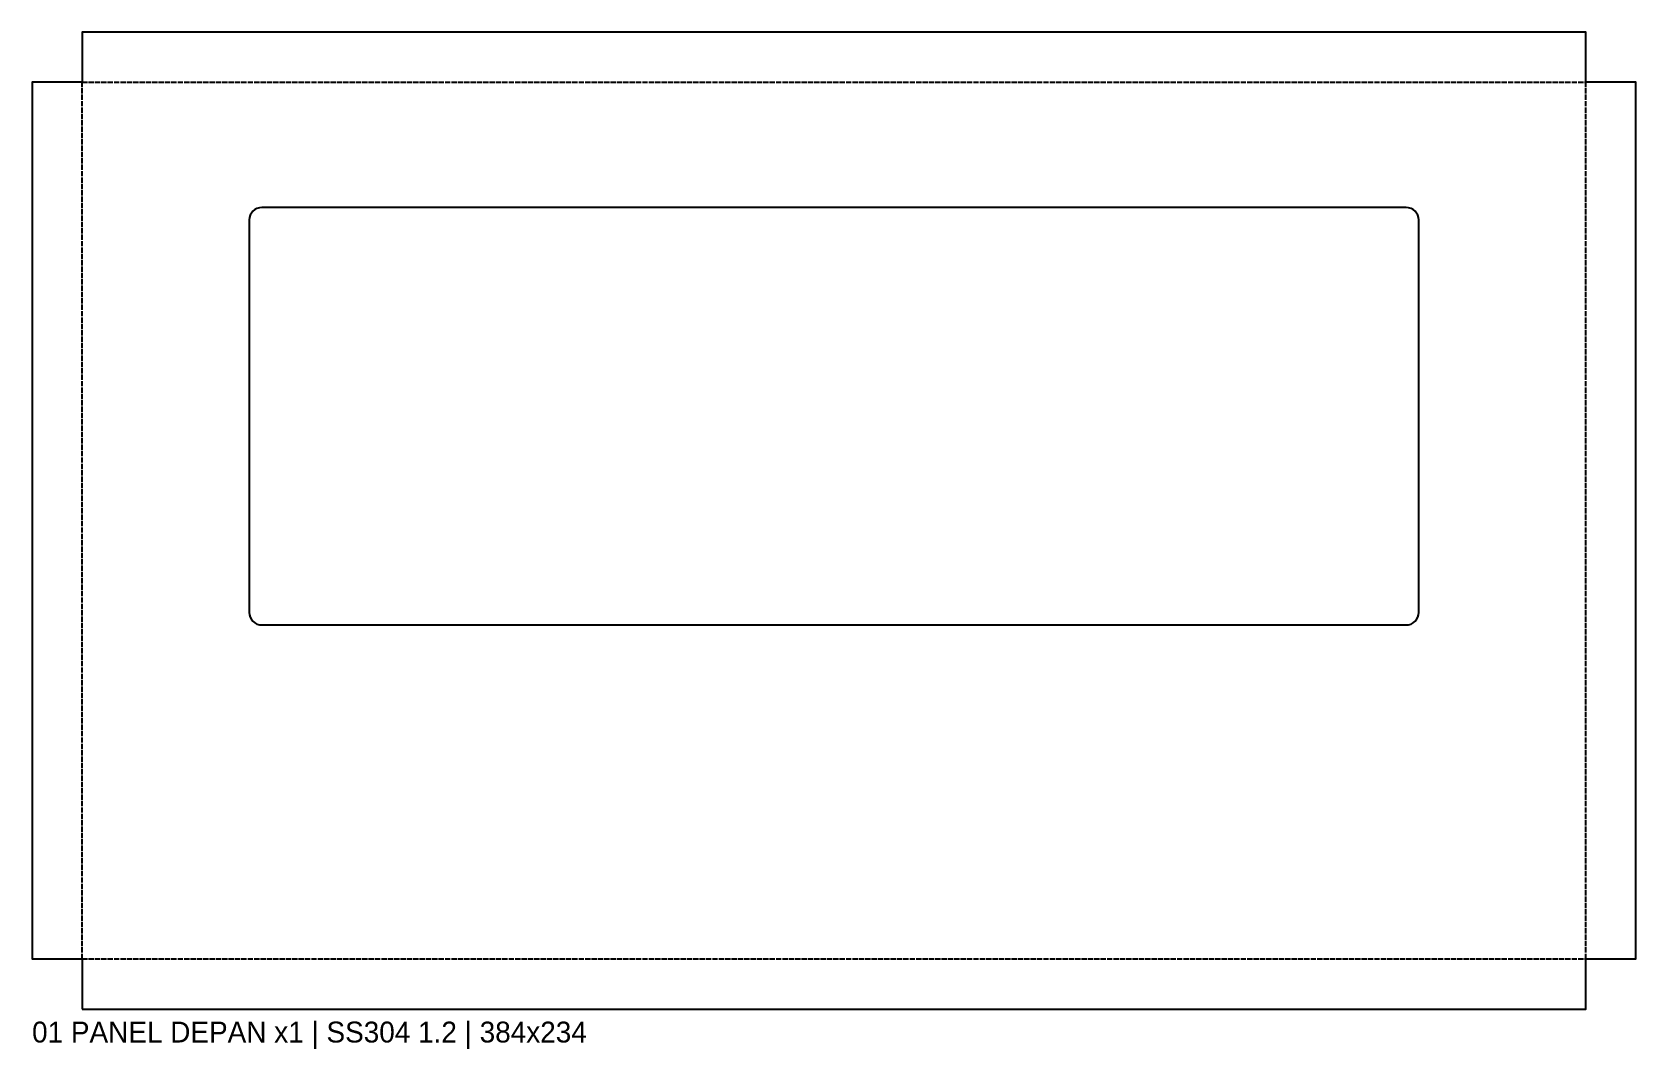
# Model space of a CAD drawing. Header units: millimetres. Extents: x 0 to 384, y -10 to 234.
import ezdxf

# ---------------------------------------------------------------- set-up
doc = ezdxf.new("R2010")
doc.units = ezdxf.units.MM
doc.linetypes.add('DASHED', pattern=[1.524, 1.27, -0.254])
for name, color, linetype in [('BEND', 5, 'DASHED'), ('CUT', 7, 'Continuous'), ('LABEL', 3, 'Continuous')]:
    doc.layers.add(name, color=color, linetype=linetype)

msp = doc.modelspace()

# ---------------------------------------------------------------- linework, layer by layer
at = {"layer": 'BEND'}
for p, q in [((12, 222), (372, 222)), ((12, 12), (12, 222)), ((372, 12), (372, 222)), ((12, 12), (372, 12))]:
    msp.add_line(p, q, dxfattribs=at)
at = {"layer": 'CUT'}
msp.add_lwpolyline([(12, 0), (372, 0), (372, 12), (384, 12), (384, 222), (372, 222), (372, 234), (12, 234), (12, 222), (0, 222), (0, 12), (12, 12)], close=True, dxfattribs=at)
msp.add_lwpolyline([(55, 92), (329, 92, 0.414214), (332, 95), (332, 189, 0.414214), (329, 192), (55, 192, 0.414214), (52, 189), (52, 95, 0.414214)], format="xyb", close=True, dxfattribs=at)

# ---------------------------------------------------------------- texts
at = {"layer": 'LABEL'}
msp.add_text('01 PANEL DEPAN x1 | SS304 1.2 | 384x234', height=5, dxfattribs=at).set_placement((0, -8))

doc.saveas('drawing.dxf')
